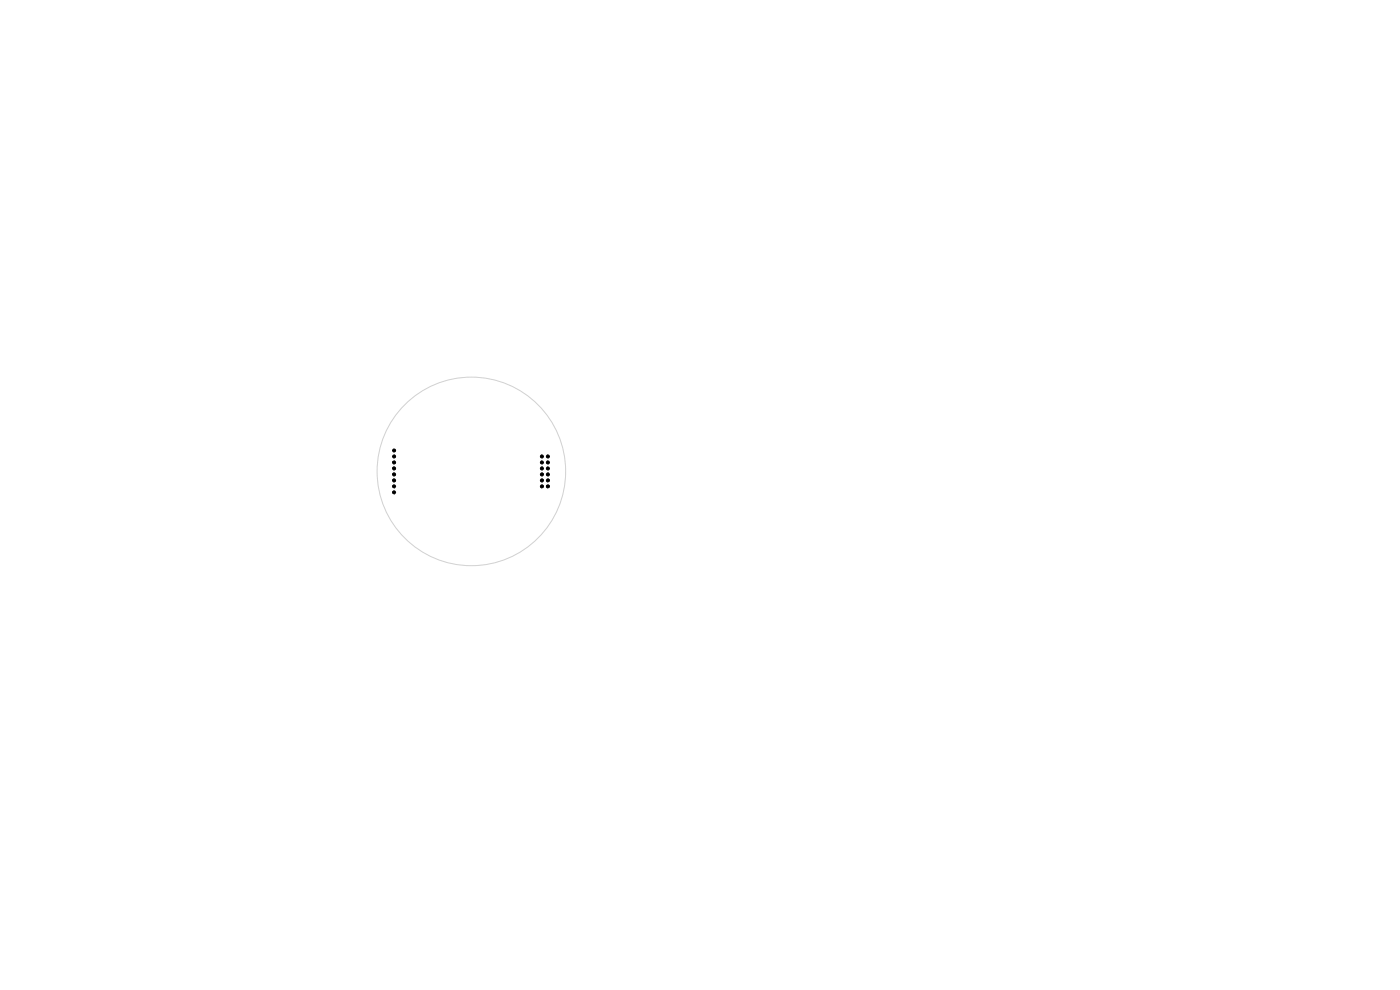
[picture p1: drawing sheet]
<svg xmlns="http://www.w3.org/2000/svg" width="297mm" height="210mm" viewBox="0 0 297 210" stroke-linecap="round" stroke-linejoin="round" font-family="sans-serif">
<circle cx="100" cy="100" r="20" fill="none" stroke="#d0d2cd" stroke-width=".21"/>
<g fill="#000" stroke="#000" stroke-width=".21">
<circle cx="83.6" cy="99.4" r=".33"/>
<circle cx="83.6" cy="98.1" r=".33"/>
<circle cx="83.6" cy="96.8" r=".33"/>
<circle cx="83.6" cy="95.6" r=".33"/>
<circle cx="115" cy="99.4" r=".32"/>
<circle cx="115" cy="96.8" r=".32"/>
<circle cx="115" cy="98.1" r=".32"/>
<circle cx="116.2" cy="99.4" r=".32"/>
<circle cx="116.2" cy="96.8" r=".32"/>
<circle cx="116.2" cy="98.1" r=".32"/>
<circle cx="83.6" cy="103.2" r=".33"/>
<circle cx="83.6" cy="100.6" r=".33"/>
<circle cx="83.6" cy="101.9" r=".33"/>
<circle cx="83.6" cy="104.4" r=".33"/>
<circle cx="115" cy="100.6" r=".32"/>
<circle cx="115" cy="101.9" r=".32"/>
<circle cx="115" cy="103.2" r=".32"/>
<circle cx="116.2" cy="101.9" r=".32"/>
<circle cx="116.2" cy="100.6" r=".32"/>
<circle cx="116.2" cy="103.2" r=".32"/>
</g>
</svg>
